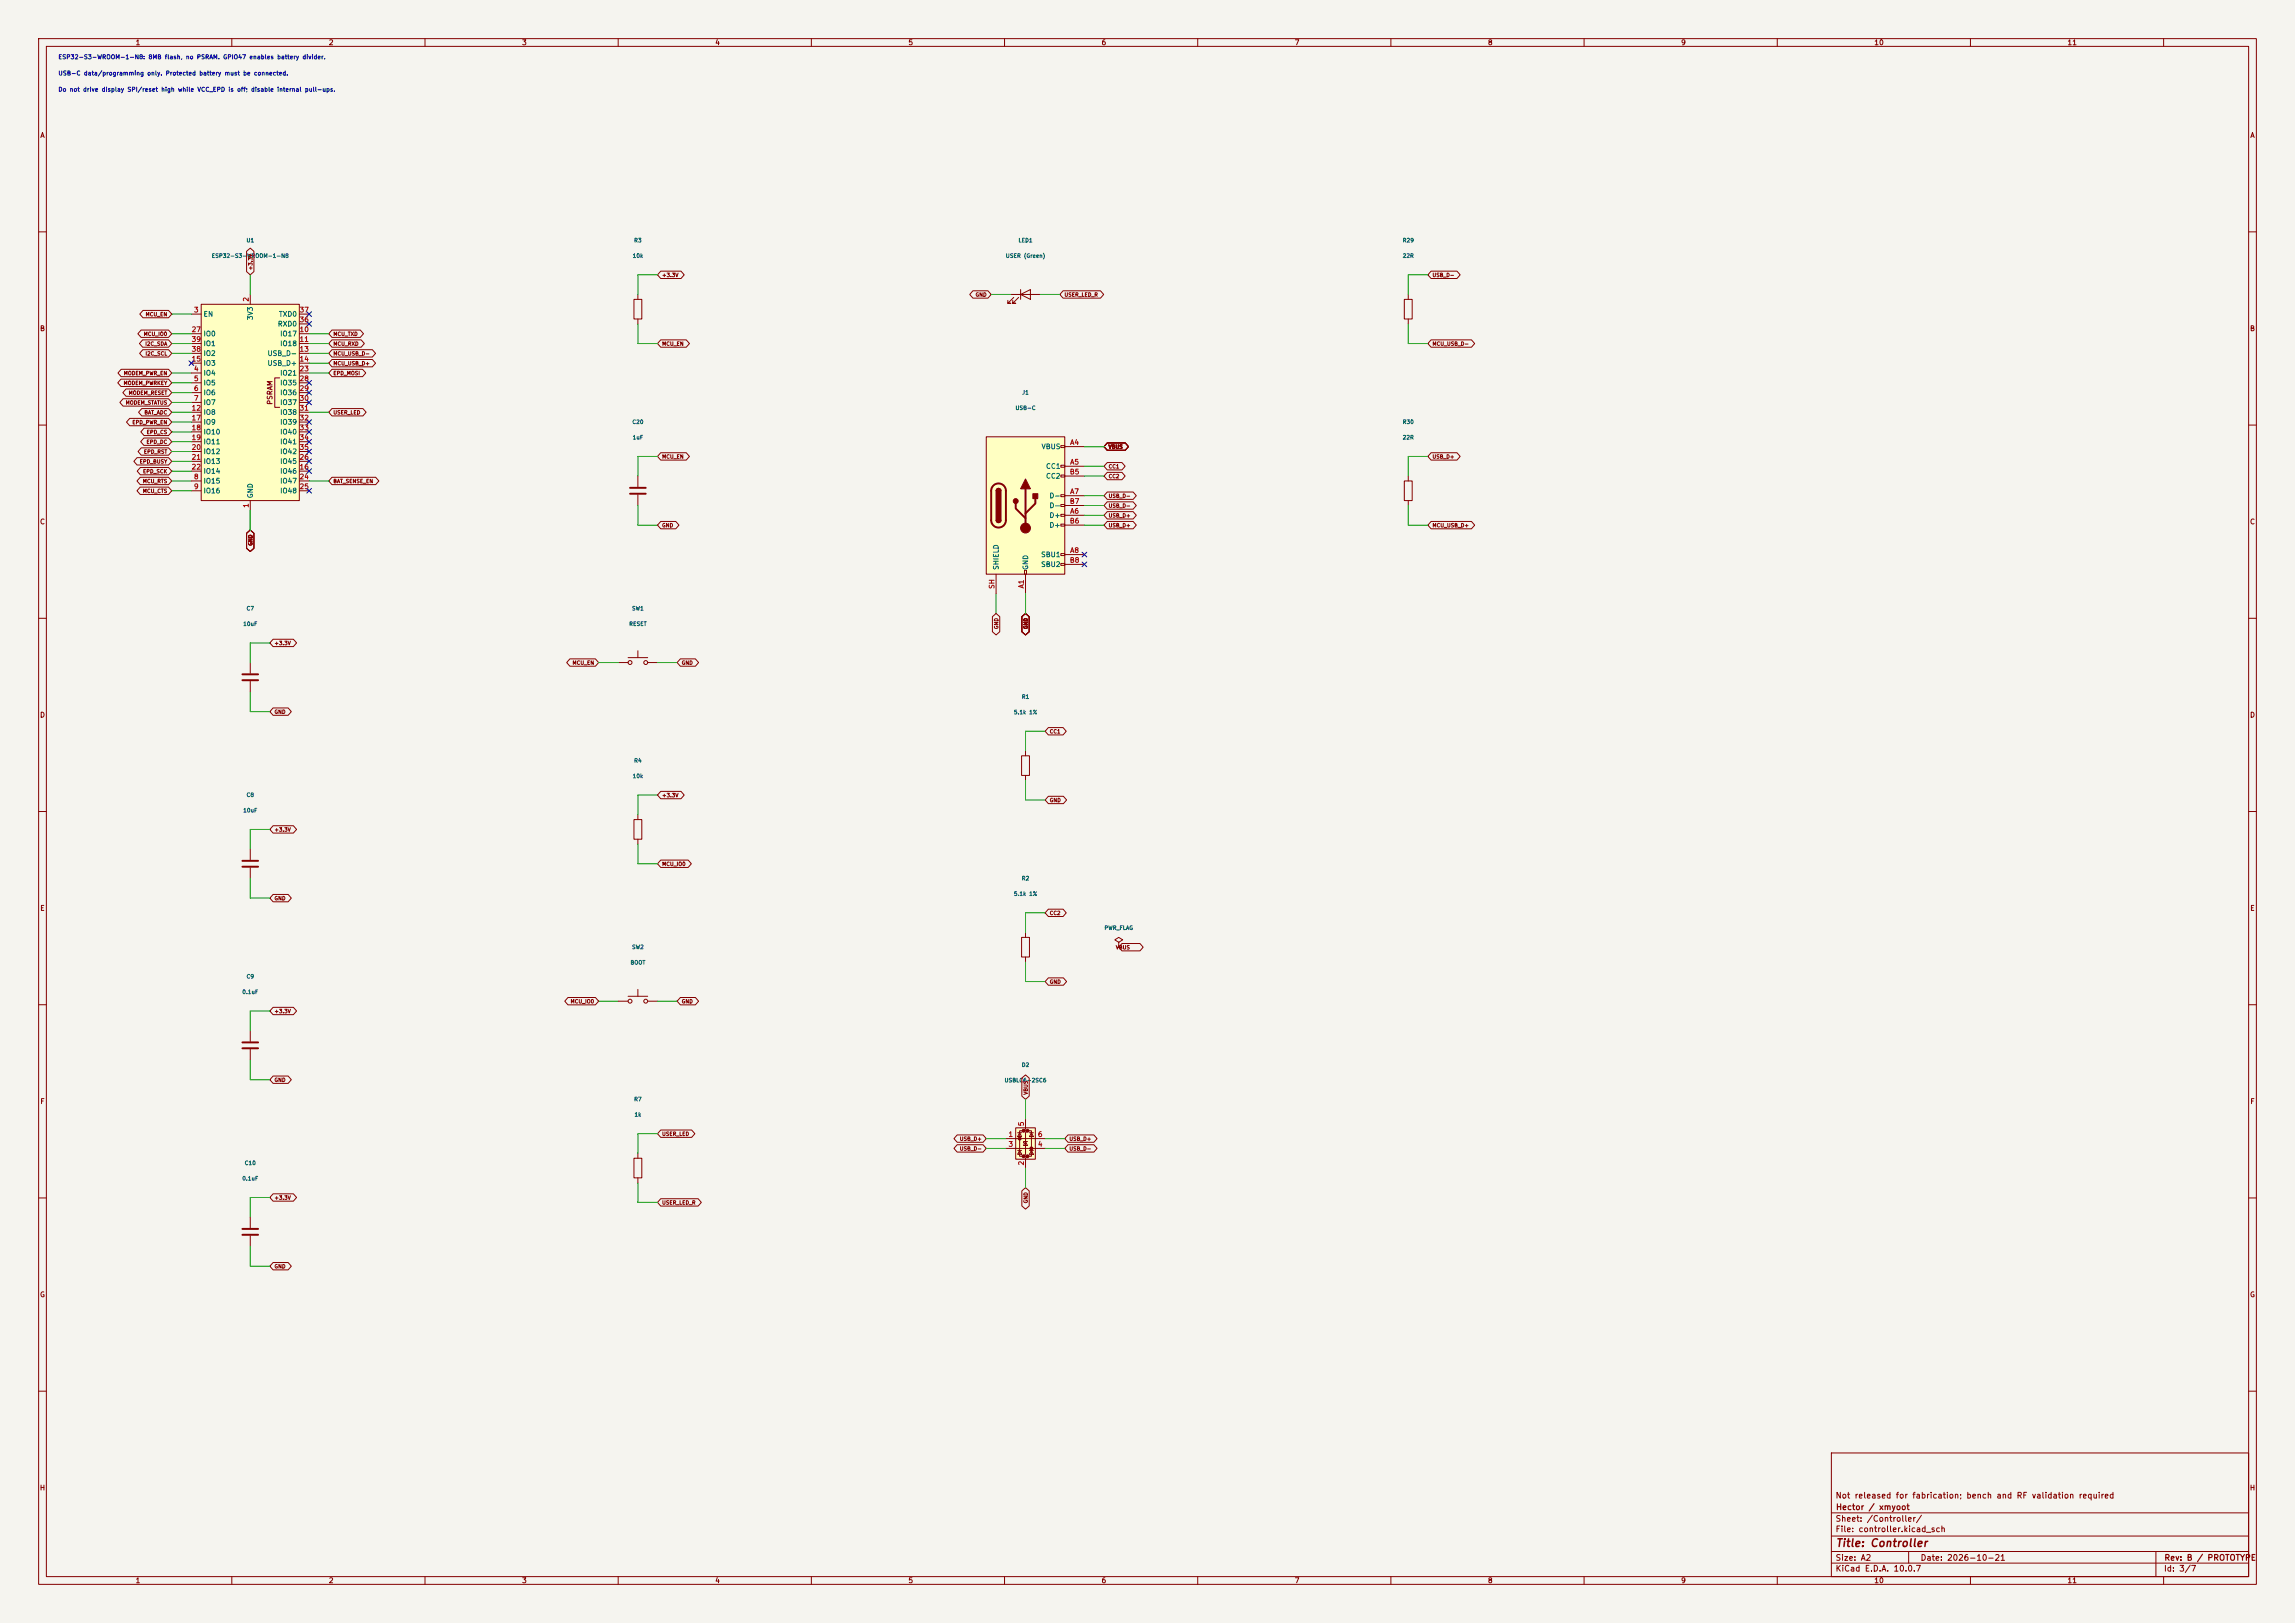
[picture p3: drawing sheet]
<svg xmlns="http://www.w3.org/2000/svg" width="594mm" height="420mm" viewBox="0 0 594 420" stroke-linecap="round" stroke-linejoin="round" font-family="sans-serif">
<defs><g id="words">
<text font-size="2" fill="#840000" x="475" y="400.8">Title: Controller</text>
<g font-size="1.5" fill="#840000">
<text x="475" y="388.1">Not released for fabrication; bench and RF validation required</text>
<text x="475" y="394.1">Sheet: /Controller/</text>
<text x="475.1" y="391.1">Hector / xmyoot</text>
<text x="475" y="396.8">File: controller.kicad_sch</text>
<text x="475" y="407">KiCad E.D.A. 10.0.7</text>
<text x="475" y="404.2">Size: A2</text>
<text x="497" y="404.2">Date: 2026-10-21</text>
<text x="560" y="407">Id: 3/7</text>
<text x="560.1" y="404.2">Rev: B / PROTOTYPE</text>
</g>
<g font-size="1.3" fill="#840000">
<text x="35" y="12">1</text>
<text x="85" y="12">2</text>
<text x="135" y="12">3</text>
<text x="185" y="12">4</text>
<text x="235" y="12">5</text>
<text x="285" y="12">6</text>
<text x="335" y="12">7</text>
<text x="385" y="12">8</text>
<text x="435" y="12">9</text>
<text x="485" y="12">10</text>
<text x="535" y="12">11</text>
<text x="10.3" y="36">A</text>
<text x="582.3" y="36">A</text>
<text x="10.2" y="86">B</text>
<text x="582.2" y="86">B</text>
<text x="70.8" y="104.9" transform="rotate(-90 70.8 104.9)">PSRAM</text>
<text x="10.2" y="136">C</text>
<text x="582.2" y="136">C</text>
<text x="10.2" y="186">D</text>
<text x="582.2" y="186">D</text>
<text x="10.3" y="236">E</text>
<text x="582.3" y="236">E</text>
<text x="10.3" y="286">F</text>
<text x="582.3" y="286">F</text>
<text x="10.2" y="336">G</text>
<text x="582.2" y="336">G</text>
<text x="10.2" y="386">H</text>
<text x="582.2" y="386">H</text>
<text x="35" y="410">1</text>
<text x="85" y="410">2</text>
<text x="135" y="410">3</text>
<text x="185" y="410">4</text>
<text x="235" y="410">5</text>
<text x="285" y="410">6</text>
<text x="335" y="410">7</text>
<text x="385" y="410">8</text>
<text x="435" y="410">9</text>
<text x="485" y="410">10</text>
<text x="535" y="410">11</text>
</g>
<g font-size="1.3" fill="#a90000">
<text x="50.1" y="81.1">3</text>
<text x="64.6" y="78.2" transform="rotate(-90 64.6 78.2)">2</text>
<text x="77.4" y="83.7">36</text>
<text x="77.4" y="81.1">37</text>
<text x="49.5" y="86.2">27</text>
<text x="49.5" y="88.8">39</text>
<text x="77.4" y="86.2">10</text>
<text x="77.4" y="88.8">11</text>
<text x="49.5" y="93.8">15</text>
<text x="49.5" y="91.3">38</text>
<text x="77.4" y="91.3">13</text>
<text x="77.4" y="93.8">14</text>
<text x="50.1" y="96.4">4</text>
<text x="50.1" y="98.9">5</text>
<text x="50.1" y="101.5">6</text>
<text x="77.4" y="96.4">23</text>
<text x="77.4" y="98.9">28</text>
<text x="77.4" y="101.5">29</text>
<text x="49.5" y="106.5">12</text>
<text x="50.1" y="104">7</text>
<text x="77.4" y="104">30</text>
<text x="77.4" y="106.5">31</text>
<text x="49.5" y="109.1">17</text>
<text x="49.5" y="111.6">18</text>
<text x="77.4" y="109.1">32</text>
<text x="77.4" y="111.6">33</text>
<text x="49.5" y="114.2">19</text>
<text x="49.5" y="116.7">20</text>
<text x="49.5" y="119.2">21</text>
<text x="77.4" y="119.2">26</text>
<text x="77.4" y="114.2">34</text>
<text x="77.4" y="116.7">35</text>
<text x="276.9" y="115.4">A4</text>
<text x="49.5" y="121.8">22</text>
<text x="50.1" y="124.3">8</text>
<text x="77.4" y="121.8">16</text>
<text x="77.4" y="124.3">24</text>
<text x="276.8" y="123.1">B5</text>
<text x="276.9" y="120.5">A5</text>
<text x="50.1" y="126.9">9</text>
<text x="64.6" y="131.5" transform="rotate(-90 64.6 131.5)">1</text>
<text x="77.4" y="126.9">25</text>
<text x="276.8" y="130.7">B7</text>
<text x="276.9" y="128.1">A7</text>
<text x="276.8" y="135.8">B6</text>
<text x="276.9" y="133.2">A6</text>
<text x="276.9" y="143.4">A8</text>
<text x="276.8" y="145.9">B8</text>
<text x="257.7" y="152.5" transform="rotate(-90 257.7 152.5)">SH</text>
<text x="265.3" y="152.4" transform="rotate(-90 265.3 152.4)">A1</text>
<text x="265.3" y="291.6" transform="rotate(-90 265.3 291.6)">5</text>
<text x="260.9" y="294.5">1</text>
<text x="260.9" y="297">3</text>
<text x="268.5" y="297">4</text>
<text x="268.5" y="294.5">6</text>
<text x="265.3" y="301.7" transform="rotate(-90 265.3 301.7)">2</text>
</g>
<g font-size="1.3" fill="#006464">
<text x="52.6" y="82.2">EN</text>
<text x="65.7" y="83" transform="rotate(-90 65.7 83)">3V3</text>
<text x="72.1" y="82.2">TXD0</text>
<text x="52.6" y="87.3">IO0</text>
<text x="52.6" y="89.9">IO1</text>
<text x="71.8" y="84.8">RXD0</text>
<text x="72.4" y="87.3">IO17</text>
<text x="72.4" y="89.9">IO18</text>
<text x="52.6" y="94.9">IO3</text>
<text x="52.6" y="92.4">IO2</text>
<text x="69.1" y="92.4">USB_D-</text>
<text x="69.1" y="94.9">USB_D+</text>
<text x="52.6" y="97.5">IO4</text>
<text x="52.6" y="100">IO5</text>
<text x="72.4" y="97.5">IO21</text>
<text x="72.4" y="100">IO35</text>
<text x="52.6" y="102.6">IO6</text>
<text x="52.6" y="105.1">IO7</text>
<text x="52.6" y="107.6">IO8</text>
<text x="72.4" y="102.6">IO36</text>
<text x="72.4" y="105.1">IO37</text>
<text x="72.4" y="107.6">IO38</text>
<text x="52.6" y="110.2">IO9</text>
<text x="52.6" y="112.7">IO10</text>
<text x="72.4" y="110.2">IO39</text>
<text x="72.4" y="112.7">IO40</text>
<text x="52.6" y="115.3">IO11</text>
<text x="52.6" y="117.8">IO12</text>
<text x="72.4" y="115.3">IO41</text>
<text x="72.4" y="117.8">IO42</text>
<text x="269.4" y="116.5">VBUS</text>
<text x="52.6" y="125.4">IO15</text>
<text x="52.6" y="120.3">IO13</text>
<text x="52.6" y="122.9">IO14</text>
<text x="72.4" y="122.9">IO46</text>
<text x="72.4" y="125.4">IO47</text>
<text x="72.4" y="120.3">IO45</text>
<text x="270.6" y="121.6">CC1</text>
<text x="270.6" y="124.2">CC2</text>
<text x="52.6" y="128">IO16</text>
<text x="65.7" y="129.1" transform="rotate(-90 65.7 129.1)">GND</text>
<text x="72.4" y="128">IO48</text>
<text x="271.5" y="129.2">D-</text>
<text x="271.5" y="131.8">D-</text>
<text x="271.5" y="134.3">D+</text>
<text x="271.5" y="136.9">D+</text>
<text x="258.8" y="147.6" transform="rotate(-90 258.8 147.6)">SHIELD</text>
<text x="266.4" y="147.6" transform="rotate(-90 266.4 147.6)">GND</text>
<text x="269.3" y="144.5">SBU1</text>
<text x="269.3" y="147">SBU2</text>
</g>
<g font-size="1.1" fill="#0000c2">
<text x="15" y="15.6">ESP32-S3-WROOM-1-N8: 8MB flash, no PSRAM. GPIO47 enables battery divider.</text>
<text x="15" y="24">Do not drive display SPI/reset high while VCC_EPD is off; disable internal pull-ups.</text>
<text x="15" y="19.8">USB-C data/programming only. Protected battery must be connected.</text>
</g>
<g font-size="1" fill="#006464">
<text x="63.7" y="63">U1</text>
<text x="164" y="63">R3</text>
<text x="263.5" y="63">LED1</text>
<text x="362.9" y="63">R29</text>
<text x="54.7" y="67">ESP32-S3-WROOM-1-N8</text>
<text x="163.6" y="67">10k</text>
<text x="260.2" y="67">USER (Green)</text>
<text x="362.9" y="67">22R</text>
<text x="262.7" y="106.3">USB-C</text>
<text x="264.5" y="102.3">J1</text>
<text x="163.5" y="109.9">C20</text>
<text x="163.6" y="113.9">1uF</text>
<text x="362.9" y="109.9">R30</text>
<text x="362.9" y="113.9">22R</text>
<text x="63.7" y="158.2">C7</text>
<text x="163.5" y="158.2">SW1</text>
<text x="62.8" y="162.2">10uF</text>
<text x="162.7" y="162.2">RESET</text>
<text x="262.3" y="185.1">5.1k 1%</text>
<text x="264.4" y="181.1">R1</text>
<text x="164" y="197.6">R4</text>
<text x="163.6" y="201.6">10k</text>
<text x="63.7" y="206.5">C8</text>
<text x="62.8" y="210.5">10uF</text>
<text x="262.3" y="232.1">5.1k 1%</text>
<text x="264.4" y="228.1">R2</text>
<text x="163.5" y="245.8">SW2</text>
<text x="285.7" y="240.9">PWR_FLAG</text>
<text x="163.1" y="249.8">BOOT</text>
<text x="62.6" y="257.5">0.1uF</text>
<text x="63.7" y="253.5">C9</text>
<text x="259.9" y="280.3">USBLC6-2SC6</text>
<text x="264.4" y="276.3">D2</text>
<text x="164" y="285.2">R7</text>
<text x="164.1" y="289.2">1k</text>
<text x="62.6" y="305.7">0.1uF</text>
<text x="63.2" y="301.7">C10</text>
</g>
<g font-size="1" fill="#840000">
<text x="65.6" y="70" transform="rotate(-90 65.6 70)">+3.3V</text>
<text x="171.3" y="71.9">+3.3V</text>
<text x="370.6" y="71.9">USB_D-</text>
<text x="252.4" y="77">GND</text>
<text x="275.4" y="77">USER_LED_R</text>
<text x="37.6" y="82.1">MCU_EN</text>
<text x="37.1" y="87.1">MCU_IO0</text>
<text x="37.5" y="89.7">I2C_SDA</text>
<text x="86.2" y="89.7">MCU_RXD</text>
<text x="86.2" y="87.1">MCU_TXD</text>
<text x="171.3" y="89.7">MCU_EN</text>
<text x="370.6" y="89.7">MCU_USB_D-</text>
<text x="37.5" y="92.2">I2C_SCL</text>
<text x="86.2" y="92.2">MCU_USB_D-</text>
<text x="86.2" y="94.8">MCU_USB_D+</text>
<text x="31.9" y="99.8">MODEM_PWRKEY</text>
<text x="31.9" y="97.3">MODEM_PWR_EN</text>
<text x="86.2" y="97.3">EPD_MOSI</text>
<text x="32.4" y="104.9">MODEM_STATUS</text>
<text x="33.2" y="102.4">MODEM_RESET</text>
<text x="37.3" y="107.5">BAT_ADC</text>
<text x="86.2" y="107.5">USER_LED</text>
<text x="34.1" y="110">EPD_PWR_EN</text>
<text x="37.8" y="112.5">EPD_CS</text>
<text x="37.1" y="117.6">EPD_RST</text>
<text x="37.8" y="115.1">EPD_DC</text>
<text x="171.3" y="118.9">MCU_EN</text>
<text x="286.8" y="116.4">VBUS</text>
<text x="370.6" y="118.9">USB_D+</text>
<text x="36" y="120.2">EPD_BUSY</text>
<text x="36.9" y="125.2">MCU_RTS</text>
<text x="36.9" y="122.7">EPD_SCK</text>
<text x="86.2" y="125.2">BAT_SENSE_EN</text>
<text x="286.8" y="124">CC2</text>
<text x="286.8" y="121.4">CC1</text>
<text x="36.9" y="127.8">MCU_CTS</text>
<text x="286.8" y="131.6">USB_D-</text>
<text x="286.8" y="129.1">USB_D-</text>
<text x="171.3" y="136.7">GND</text>
<text x="286.8" y="136.7">USB_D+</text>
<text x="286.8" y="134.1">USB_D+</text>
<text x="370.6" y="136.7">MCU_USB_D+</text>
<text x="65.6" y="141.3" transform="rotate(-90 65.6 141.3)">GND</text>
<text x="70.9" y="167.2">+3.3V</text>
<text x="258.6" y="162.9" transform="rotate(-90 258.6 162.9)">GND</text>
<text x="266.2" y="162.9" transform="rotate(-90 266.2 162.9)">GND</text>
<text x="148.1" y="172.2">MCU_EN</text>
<text x="176.3" y="172.2">GND</text>
<text x="70.9" y="184.9">GND</text>
<text x="271.6" y="190">CC1</text>
<text x="171.3" y="206.5">+3.3V</text>
<text x="271.6" y="207.8">GND</text>
<text x="70.9" y="215.4">+3.3V</text>
<text x="171.3" y="224.3">MCU_IO0</text>
<text x="70.9" y="233.2">GND</text>
<text x="271.6" y="237">CC2</text>
<text x="288.7" y="245.9">VBUS</text>
<text x="271.6" y="254.8">GND</text>
<text x="70.9" y="262.4">+3.3V</text>
<text x="147.6" y="259.9">MCU_IO0</text>
<text x="176.3" y="259.9">GND</text>
<text x="70.9" y="280.2">GND</text>
<text x="266.2" y="283.4" transform="rotate(-90 266.2 283.4)">VBUS</text>
<text x="171.3" y="294.2">USER_LED</text>
<text x="248.3" y="295.4">USB_D+</text>
<text x="248.3" y="298">USB_D-</text>
<text x="276.7" y="295.4">USB_D+</text>
<text x="276.7" y="298">USB_D-</text>
<text x="70.9" y="310.7">+3.3V</text>
<text x="171.3" y="311.9">USER_LED_R</text>
<text x="266.2" y="311.5" transform="rotate(-90 266.2 311.5)">GND</text>
<text x="70.9" y="328.4">GND</text>
</g>
</g></defs>
<path d="M0 0h594v420h-594z" fill="#f5f4ef" stroke="#f5f4ef" stroke-width=".26"/>
<g fill="none" stroke="#840000" stroke-width=".26">
<path d="M10 10h574v400h-574zM12 12h570v396h-570zM60 10v2M110 10v2M160 10v2M210 10v2M260 10v2M310 10v2M360 10v2M410 10v2M460 10v2M510 10v2"/>
<path d="M560 10v2M10 60h2M164.1 77.5h2v5.1h-2zM165.1 76.2v1.3M261.6 76.2h7.6M262.4 77l-1.5 1.5h.7h-.7v-.8M263.7 77l-1.6 1.5h.8h-.8v-.8M264.2 76.2l2.5-1.3v2.6zM264.2 74.9v2.6M582 60h2M165.1 82.6v1.2M10 110h2"/>
<path d="M582 110h2M165.1 123.2v2.8M165.1 128v2.8M363.5 124.5h2v5h-2zM364.5 123.2v1.3M364.5 129.5v1.3M10 160h2M64.8 171.5v2.7M64.8 176.3v2.8M160 171.5h2.6M162.6 170.2h5M165.1 168.4v1.8"/>
<path d="M167.6 171.5h2.6M582 160h2M10 210h2M64.8 219.7v2.8M164.1 212.1h2v5.1h-2zM165.1 210.8v1.3M165.1 217.2v1.2M582 210h2M64.8 224.5v2.8M160 259.1h2.6M162.6 257.8h5M165.1 256v1.8"/>
<path d="M167.6 259.1h2.6M10 260h2M64.8 266.7v2.8M64.8 271.5v2.8M582 260h2M164.1 299.7h2v5.1h-2zM165.1 298.5v1.2M10 310h2M64.8 315v2.8M64.8 319.8v2.8M165.1 304.8v1.3M582 310h2"/>
<path d="M10 360h2M474 376h108v32h-108zM582 360h2M474 397.5h108M474 391.5h108M60 408v2M110 408v2M160 408v2M210 408v2M260 408v2M310 408v2M360 408v2"/>
<path d="M410 408v2M460 408v2M474 404.5h108M474 401.5h108M494 401.5v3M510 408v2M558 401.5v6.5M560 408v2"/>
<circle cx="163.1" cy="171.5" r=".51"/>
<circle cx="167.1" cy="171.5" r=".51"/>
<circle cx="163.1" cy="259.1" r=".51"/>
<circle cx="167.1" cy="259.1" r=".51"/>
</g>
<path d="M163.1 126.2h4M163.1 127.8h4M62.7 174.5h4.1M62.7 176h4.1M62.7 222.8h4.1M62.7 224.3h4.1M62.7 269.7h4.1M62.7 271.3h4.1M62.7 318h4.1M62.7 319.5h4.1" fill="none" stroke="#840000" stroke-width=".51"/>
<path d="M52.1 78.7h25.4v50.8h-25.4z" fill="#ffffc2"/>
<g fill="none" stroke="#840000" stroke-width=".26">
<path d="M52.1 78.7h25.4v50.8h-25.4zM64.8 76.2v2.5M49.5 81.3h2.6M49.5 96.5h2.6M49.5 99.1h2.6M49.5 86.4h2.6M49.5 88.9h2.6M49.5 91.4h2.6M49.5 94h2.6M72.4 97.8h-1.3v7.6h1.3M77.5 81.3h2.5M77.5 96.5h2.5"/>
<path d="M77.5 99.1h2.5M77.5 86.4h2.5M77.5 88.9h2.5M77.5 91.4h2.5M77.5 94h2.5M77.5 83.8h2.5M49.5 101.6h2.6M49.5 104.1h2.6M49.5 106.7h2.6M49.5 109.2h2.6M49.5 111.8h2.6M49.5 114.3h2.6"/>
<path d="M49.5 116.8h2.6M49.5 119.4h2.6M77.5 101.6h2.5M77.5 104.1h2.5M77.5 106.7h2.5M77.5 109.2h2.5M77.5 111.8h2.5M77.5 114.3h2.5M77.5 116.8h2.5M77.5 119.4h2.5M49.5 124.5h2.6M49.5 127h2.6"/>
<path d="M49.5 121.9h2.6M64.8 129.5v2.6M77.5 124.5h2.5M77.5 127h2.5M77.5 121.9h2.5"/>
</g>
<path d="M262.9 291.8h5.1v8.2h-5.1z" fill="#ffffc2"/>
<g fill="#840000" stroke="#840000" stroke-width=".51">
<circle cx="263.9" cy="294.6" r=".25"/>
<circle cx="264.9" cy="292.6" r=".25"/>
<circle cx="264.9" cy="299.2" r=".25"/>
<circle cx="265.9" cy="292.6" r=".25"/>
<circle cx="265.9" cy="299.2" r=".25"/>
<circle cx="267" cy="297.2" r=".25"/>
</g>
<g fill="none" stroke="#840000" stroke-width=".26">
<path d="M260.3 294.6h10.2M260.3 297.2h10.2M262.9 291.8h5.1v8.2h-5.1zM263.4 297.7h1M263.4 293.1h1M263.9 293.1l.5 1h-1zM263.9 297.7l.5 1h-1zM264.9 292.6h-1v6.6h1M265.4 289.6v2.5l-.5 .5h1l-.5 .5v5.6l-.5 .5h1l-.5 .5v2.6M265.4 295.4l.5 1h-1zM265.9 295.4h-1v.4M265.9 292.6h1.1v6.6h-1.1"/>
<path d="M266.4 297.7h1.1M266.4 293.1h1.1M267 293.1l.5 1h-1.1zM267 297.7l.5 1h-1.1z"/>
</g>
<path d="M255.3 113h20.3v35.6h-20.3z" fill="#ffffc2"/>
<g fill="none" stroke="#840000" stroke-width=".26">
<path d="M63.8 65l1-.8 .9 .8v5.3l-.9 .8-1-.8zM171 70.2h5.3l.8 .9-.8 1h-5.3l-.8-1zM251.8 75.2h3.9l.8 1-.8 1h-3.9l-.8-1zM275.2 75.2h9.6l.9 1-.9 1h-9.6l-.9-1zM363.5 77.5h2v5.1h-2zM364.5 76.2v1.3M370.4 70.2h6.7l.8 .9-.8 1h-6.7l-.8-1zM31.3 98.1h12.3l.8 1-.8 .9h-12.3l-.8-.9zM31.4 95.6h12.2l.8 .9-.8 1h-12.2l-.9-1zM36.5 85.4h7.1l.8 1-.8 .9h-7.1l-.8-.9zM36.9 87.9h6.7l.8 1-.8 1h-6.7l-.8-1zM37 90.5h6.6l.8 .9-.8 1h-6.6l-.9-1z"/>
<path d="M37 80.3h6.6l.8 1-.8 .9h-6.6l-.8-.9zM85.9 87.9h7.6l.8 1-.8 1h-7.6l-.8-1zM85.9 90.5h10.5l.8 .9-.8 1h-10.5l-.8-1zM85.9 93h10.5l.8 1-.8 .9h-10.5l-.8-.9zM85.9 95.6h7.9l.9 .9-.9 1h-7.9l-.8-1zM85.9 85.4h7.4l.8 1-.8 .9h-7.4l-.8-.9zM171 87.9h6.6l.9 1-.9 1h-6.6l-.8-1zM364.5 82.6v1.2M370.4 87.9h10.5l.8 1-.8 1h-10.5l-.8-1zM31.9 103.2h11.7l.8 .9-.8 1h-11.7l-.9-1zM32.6 100.6h11l.8 1-.8 1h-11l-.8-1zM33.6 108.3h10l.8 .9-.8 1h-10l-.9-1z"/>
<path d="M35.5 118.4h8.1l.8 1-.8 .9h-8.1l-.9-.9zM36.6 115.9h7l.8 .9-.8 1h-7l-.9-1zM36.7 105.7h6.9l.8 1-.8 .9h-6.9l-.8-.9zM37.2 113.3h6.4l.8 1-.8 1h-6.4l-.8-1zM37.3 110.8h6.3l.8 1-.8 .9h-6.3l-.8-.9zM85.9 105.7h8l.9 1-.9 .9h-8l-.8-.9zM171 117.2h6.6l.9 .9-.9 1h-6.6l-.8-1zM255.3 113h20.3v35.6h-20.3zM274.6 115.3h1v.5h-1zM275.6 115.6h5.1M286.6 119.7h3.8l.8 1-.8 .9h-3.8l-.9-.9zM286.6 114.6h4.6l.9 1-.9 .9h-4.6l-.9-.9z"/>
<path d="M370.4 117.2h6.7l.8 .9-.8 1h-6.7l-.8-1zM36.3 123.5h7.3l.8 1-.8 .9h-7.3l-.8-.9zM36.3 126h7.3l.8 1-.8 1h-7.3l-.8-1zM36.3 121h7.3l.8 .9-.8 1h-7.3l-.8-1zM63.8 138l1-.8 .9 .8v3.9l-.9 .8-1-.8zM85.9 123.5h11.3l.9 1-.9 .9h-11.3l-.8-.9zM171 134.9h3.9l.8 1-.8 .9h-3.9l-.8-.9zM257.8 127l.2-.4 .4-.2 .5 .2 .2 .4M257.8 134.6l.2 .5 .4 .2 .5-.2 .2-.5M274.6 120.4h1v.5h-1zM274.6 122.9h1v.5h-1zM274.6 128h1v.5h-1z"/>
<path d="M274.6 130.6h1v.5h-1zM274.6 133.1h1v.5h-1zM274.6 135.6h1v.5h-1zM275.6 120.7h5.1M275.6 133.4h5.1M275.6 128.3h5.1M275.6 123.2h5.1M275.6 135.9h5.1M275.6 130.8h5.1M286.6 129.9h6.7l.8 .9-.8 1h-6.7l-.9-1zM286.6 122.2h3.8l.8 1-.8 .9h-3.8l-.9-.9zM286.6 127.3h6.7l.8 1-.8 .9h-6.7l-.9-.9z"/>
<path d="M286.6 134.9h6.7l.8 1-.8 .9h-6.7l-.9-.9zM286.6 132.4h6.7l.8 1-.8 .9h-6.7l-.9-.9zM370.4 134.9h10.5l.8 1-.8 .9h-10.5l-.8-.9zM256.9 159.6l.9-.8 1 .8v3.9l-1 .8-.9-.8zM257.8 148.6v5.1M264.5 159.6l.9-.8 1 .8v3.9l-1 .8-.9-.8zM265.2 147.6h.5v1h-.5zM265.4 148.6v5.1M274.6 143.3h1v.5h-1zM274.6 145.8h1v.5h-1zM275.6 143.5h5.1M275.6 146.1h5.1"/>
<path d="M70.7 165.4h5.2l.9 1-.9 .9h-5.2l-.9-.9zM147.5 170.5h6.6l.8 1-.8 .9h-6.6l-.8-.9zM176.1 170.5h3.9l.8 1-.8 .9h-3.9l-.8-.9zM70.7 183.2h3.9l.8 1-.8 .9h-3.9l-.9-.9zM264.4 195.6h2v5.1h-2zM265.4 194.3v1.3M271.3 188.3h3.8l.9 .9-.9 1h-3.8l-.8-1zM70.7 213.7h5.2l.9 .9-.9 1h-5.2l-.9-1zM171 204.8h5.3l.8 .9-.8 1h-5.3l-.8-1zM265.4 200.7v1.2M271.3 206.1h3.9l.9 .9-.9 1h-3.9l-.8-1zM70.7 231.5h3.9l.8 .9-.8 1h-3.9l-.9-1z"/>
<path d="M171 222.6h7.1l.8 .9-.8 1h-7.1l-.8-1zM271.3 235.3h3.8l.9 .9-.9 1h-3.8l-.8-1zM147 258.1h7.1l.8 1-.8 .9h-7.1l-.8-.9zM176.1 258.1h3.9l.8 1-.8 .9h-3.9l-.8-.9zM264.4 242.6h2v5.1h-2zM265.4 241.3v1.3M265.4 247.7v1.2M271.3 253h3.9l.9 1-.9 1h-3.9l-.8-1zM289.6 243.8l1-.6-1-.6-1.1 .6 1.1 .6v1.3M289.6 245.1h.1M290.4 244.2h4.7l.8 .9-.8 1h-4.7l-.8-1zM70.7 260.7h5.2l.9 .9-.9 1h-5.2l-.9-1z"/>
<path d="M70.7 278.4h3.9l.8 1-.8 1h-3.9l-.9-1zM264.5 279l.9-.8 1 .8v4.6l-1 .9-.9-.9zM171 292.4h8l.9 1-.9 .9h-8l-.8-.9zM247.7 293.7h6.7l.9 .9-.9 1h-6.7l-.8-1zM247.7 296.2h6.7l.9 1-.9 .9h-6.7l-.8-.9zM276.4 293.7h6.7l.9 .9-.9 1h-6.7l-.8-1zM276.4 296.2h6.7l.9 1-.9 .9h-6.7l-.8-.9zM70.7 308.9h5.2l.9 1-.9 .9h-5.2l-.9-.9zM171 310.2h9.7l.8 1-.8 .9h-9.7l-.8-.9zM264.5 308.2l.9-.9 1 .9v3.9l-1 .8-.9-.8zM70.7 326.7h3.9l.8 1-.8 .9h-3.9l-.9-.9z"/>
</g>
<path d="M257.1 125.7a1.91 1.91 0 0 1 2.1-.5 1.91 1.91 0 0 1 1.1 1.8v7.6a1.91 1.91 0 0 1-1.9 1.9 1.91 1.91 0 0 1-1.9-1.9v-7.7zM262.9 130.3v1.3l2.5 2.5M265.4 126.5v10.2M268 129v1.3l-2.6 2.5" fill="none" stroke="#840000" stroke-width=".51"/>
<g fill="#840000" stroke="#840000" stroke-width=".26">
<path d="M257.8 127h1.3v7.6h-1.3z"/>
<path d="M258 126.6l.7-.2 .4 .6h-1.3z"/>
<path d="M257.8 134.6h1.3l-.2 .5-.5 .2-.4-.2z"/>
<path d="M265.4 124l1.3 2.5h-2.5z"/>
<path d="M267.3 127.8h1.3v1.2h-1.3z"/>
<circle cx="262.9" cy="129.7" r=".63"/>
<circle cx="265.4" cy="136.7" r="1.27"/>
</g>
<g fill="none" stroke="#009600" stroke-width=".26">
<path d="M64.8 71.1v5.1M170.2 71.1h-5.1v5.1M256.5 76.2h5.1M269.2 76.2h5.1M369.6 71.1h-5.1v5.1M44.4 88.9h5.1M44.4 81.3h5.1M44.4 86.4h5.1M44.4 91.4h5.1M44.4 99.1h5.1M44.4 96.5h5.1M80 88.9h5.1"/>
<path d="M80 86.4h5.1M80 91.4h5.1M80 96.5h5.1M80 94h5.1M165.1 83.8v5.1h5.1M364.5 83.8v5.1h5.1M44.4 106.7h5.1M44.4 119.4h5.1M44.4 116.8h5.1M44.4 114.3h5.1M44.4 111.8h5.1M44.4 109.2h5.1"/>
<path d="M44.4 104.1h5.1M44.4 101.6h5.1M80 106.7h5.1M170.2 118.1h-5.1v5.1M280.7 115.6h5M369.6 118.1h-5.1v5.1M44.4 124.5h5.1M44.4 127h5.1M44.4 121.9h5.1M64.8 132.1v5.1M80 124.5h5.1M165.1 130.8v5.1h5.1"/>
<path d="M280.7 135.9h5M280.7 130.8h5M280.7 120.7h5M280.7 128.3h5M280.7 133.4h5M280.7 123.2h5M364.5 130.8v5.1h5.1M257.8 153.7v5.1M265.4 153.7v5.1M64.8 179.1v5.1h5M69.8 166.4h-5v5.1M154.9 171.5h5.1"/>
<path d="M170.2 171.5h5.1M270.5 189.2h-5.1v5.1M69.8 214.6h-5v5.1M165.1 218.4v5.1h5.1M170.2 205.7h-5.1v5.1M265.4 201.9v5.1h5.1M64.8 227.3v5.1h5M270.5 236.2h-5.1v5.1M154.9 259.1h5.1M170.2 259.1h5.1M265.4 248.9v5.1h5.1M64.8 274.3v5.1h5"/>
<path d="M69.8 261.6h-5v5.1M170.2 293.4h-5.1v5.1M255.3 294.6h5M255.3 297.2h5M265.4 284.5v5.1M270.5 294.6h5.1M270.5 297.2h5.1M69.8 309.9h-5v5.1M165.1 306.1v5.1h5.1M265.4 302.3v5M64.8 322.6v5.1h5"/>
</g>
<g fill="none" stroke="#000084" stroke-width=".26">
<path d="M48.9 93.4l1.2 1.2M50.1 93.4l-1.2 1.2M79.4 83.2l1.2 1.2M79.4 80.7l1.2 1.2M79.4 98.5l1.2 1.2M80.6 83.2l-1.2 1.2M80.6 80.7l-1.2 1.2M80.6 98.5l-1.2 1.2M79.4 103.5l1.2 1.2M79.4 108.6l1.2 1.2M79.4 111.2l1.2 1.2M79.4 113.7l1.2 1.2"/>
<path d="M79.4 118.8l1.2 1.2M79.4 116.2l1.2 1.2M79.4 101l1.2 1.2M80.6 103.5l-1.2 1.2M80.6 108.6l-1.2 1.2M80.6 111.2l-1.2 1.2M80.6 113.7l-1.2 1.2M80.6 118.8l-1.2 1.2M80.6 116.2l-1.2 1.2M80.6 101l-1.2 1.2M79.4 121.3l1.2 1.2M79.4 126.4l1.2 1.2"/>
<path d="M80.6 121.3l-1.2 1.2M80.6 126.4l-1.2 1.2M280.1 145.4l1.2 1.3M280.1 142.9l1.2 1.2M281.3 145.4l-1.2 1.3M281.3 142.9l-1.2 1.2"/>
</g>
<use href="#words"/>
</svg>
